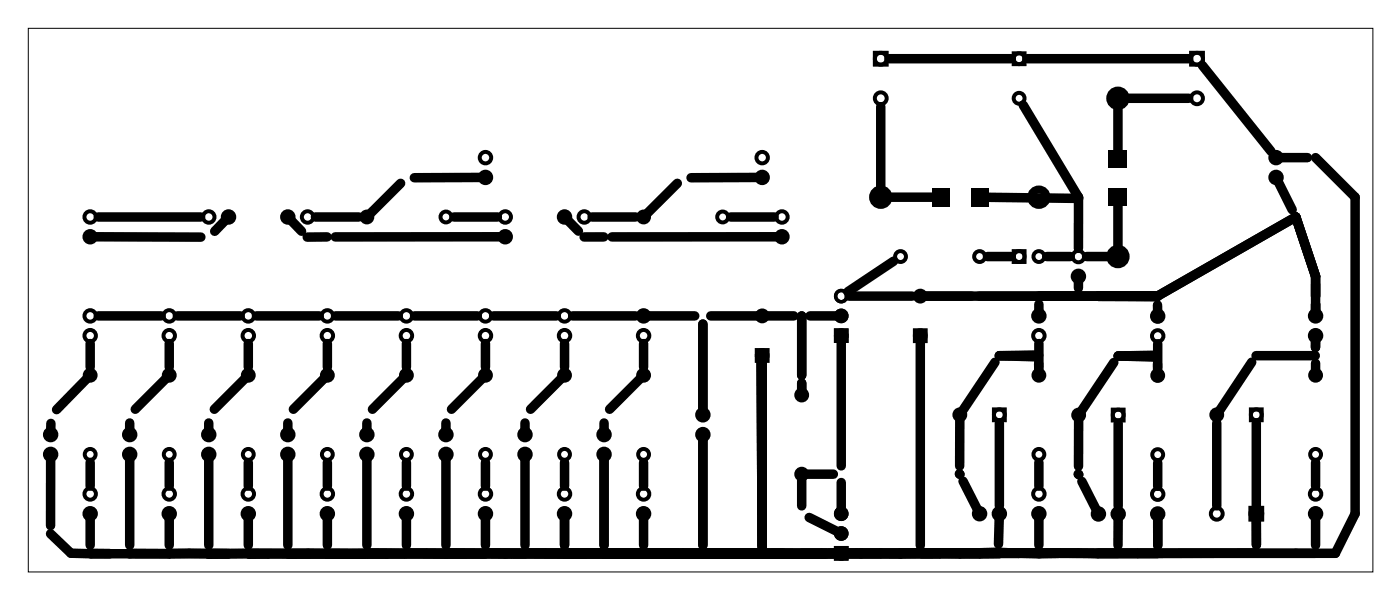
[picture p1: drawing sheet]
<svg xmlns="http://www.w3.org/2000/svg" width="180mm" height="77mm" viewBox="0 0 180 77" stroke-linecap="round" stroke-linejoin="round" font-family="sans-serif">
<path d="M3.6 3.6h172.8v69.8h-172.8z" fill="none" stroke="#000" stroke-width=".13"/>
<g fill="none" stroke="#000" stroke-width="1" stroke-linecap="butt">
<circle cx="143.7" cy="12.6" r="1"/>
<circle cx="113.2" cy="25.3" r="1"/>
<circle cx="133.5" cy="25.3" r="1"/>
<circle cx="143.7" cy="32.9" r="1"/>
</g>
<g fill="#000">
<path d="M119.9 24.1h2.2v2.4h-2.2zM124.8 24.1h2.2v2.4h-2.2zM142.5 24.2h2.4v2.2h-2.4zM142.5 19.3h2.4v2.2h-2.4z"/>
<path d="M107.2 42.2v1.8h1.8v-1.8zM107.6 43.1a.5 .5 0 0 1 1 0 .5 .5 0 0 1-1 0z"/>
<path d="M107.2 42.2v1.8h1.8v-1.8zM107.6 43.1a.5 .5 0 0 1 1 0 .5 .5 0 0 1-1 0z"/>
<path d="M107.2 70.1v1.9h1.8v-1.9zM107.6 71a.51 .51 0 0 1 1 0 .51 .51 0 0 1-1 0z"/>
<path d="M107.2 70.1v1.9h1.8v-1.9zM107.6 71a.51 .51 0 0 1 1 0 .51 .51 0 0 1-1 0z"/>
</g>
<g fill="none" stroke="#000" stroke-width=".43">
<circle cx="108.1" cy="68.5" r=".72"/>
<circle cx="108.1" cy="71" r=".72"/>
<circle cx="108.1" cy="66" r=".72"/>
</g>
<g fill="none" stroke="#000" stroke-width=".51">
<path d="M112.4 6.8h1.6v1.5h-1.6zM130.3 6.8h1.4v1.4h-1.4zM153.1 6.8h1.5v1.5h-1.5zM130.3 32.2h1.4v1.4h-1.4zM97.3 44.9h1.3v1.4h-1.3zM117.6 42.4h1.4v1.4h-1.4zM127.7 52.6h1.4v1.4h-1.4zM143 52.6h1.4v1.4h-1.4zM160.8 52.6h1.3v1.4h-1.3zM160.7 65.2h1.5v1.5h-1.5z"/>
<circle cx="113.2" cy="7.5" r=".76"/>
<circle cx="113.2" cy="12.6" r=".76"/>
<circle cx="131" cy="12.6" r=".7"/>
<circle cx="131" cy="7.5" r=".7"/>
<circle cx="153.8" cy="7.5" r=".76"/>
<circle cx="153.8" cy="12.6" r=".76"/>
<circle cx="11.6" cy="27.9" r=".74"/>
<circle cx="11.6" cy="30.4" r=".74"/>
<circle cx="26.8" cy="27.9" r=".74"/>
<circle cx="29.4" cy="27.9" r=".74"/>
<circle cx="37" cy="27.9" r=".74"/>
<circle cx="39.5" cy="27.9" r=".74"/>
<circle cx="47.1" cy="27.9" r=".7"/>
<circle cx="57.3" cy="27.9" r=".7"/>
<circle cx="62.4" cy="20.2" r=".74"/>
<circle cx="62.4" cy="22.8" r=".74"/>
<circle cx="64.9" cy="27.9" r=".74"/>
<circle cx="64.9" cy="30.4" r=".74"/>
<circle cx="72.5" cy="27.9" r=".74"/>
<circle cx="75.1" cy="27.9" r=".74"/>
<circle cx="82.7" cy="27.9" r=".7"/>
<circle cx="92.9" cy="27.9" r=".7"/>
<circle cx="97.9" cy="20.2" r=".74"/>
<circle cx="97.9" cy="22.8" r=".74"/>
<circle cx="100.5" cy="27.9" r=".74"/>
<circle cx="100.5" cy="30.4" r=".74"/>
<circle cx="115.7" cy="32.9" r=".7"/>
<circle cx="118.3" cy="38" r=".7"/>
<circle cx="125.9" cy="32.9" r=".7"/>
<circle cx="131" cy="32.9" r=".7"/>
<circle cx="133.5" cy="32.9" r=".7"/>
<circle cx="138.6" cy="32.9" r=".74"/>
<circle cx="138.6" cy="35.5" r=".74"/>
<circle cx="164" cy="20.2" r=".74"/>
<circle cx="164" cy="22.8" r=".74"/>
<circle cx="6.5" cy="55.8" r=".74"/>
<circle cx="6.5" cy="58.3" r=".74"/>
<circle cx="11.6" cy="40.6" r=".74"/>
<circle cx="11.6" cy="43.1" r=".74"/>
<circle cx="11.6" cy="58.3" r=".7"/>
<circle cx="11.6" cy="48.2" r=".7"/>
<circle cx="16.7" cy="55.8" r=".74"/>
<circle cx="16.7" cy="58.3" r=".74"/>
<circle cx="21.7" cy="40.6" r=".74"/>
<circle cx="21.7" cy="43.1" r=".74"/>
<circle cx="21.7" cy="58.3" r=".7"/>
<circle cx="21.7" cy="48.2" r=".7"/>
<circle cx="26.8" cy="55.8" r=".74"/>
<circle cx="26.8" cy="58.3" r=".74"/>
<circle cx="31.9" cy="40.6" r=".74"/>
<circle cx="31.9" cy="43.1" r=".74"/>
<circle cx="31.9" cy="58.3" r=".7"/>
<circle cx="31.9" cy="48.2" r=".7"/>
<circle cx="37" cy="55.8" r=".74"/>
<circle cx="37" cy="58.3" r=".74"/>
<circle cx="42.1" cy="40.6" r=".74"/>
<circle cx="42.1" cy="43.1" r=".74"/>
<circle cx="42.1" cy="58.3" r=".7"/>
<circle cx="42.1" cy="48.2" r=".7"/>
<circle cx="47.1" cy="55.8" r=".74"/>
<circle cx="47.1" cy="58.3" r=".74"/>
<circle cx="52.2" cy="40.6" r=".74"/>
<circle cx="52.2" cy="43.1" r=".74"/>
<circle cx="52.2" cy="58.3" r=".7"/>
<circle cx="52.2" cy="48.2" r=".7"/>
<circle cx="57.3" cy="55.8" r=".74"/>
<circle cx="57.3" cy="58.3" r=".74"/>
<circle cx="62.4" cy="40.6" r=".74"/>
<circle cx="62.4" cy="43.1" r=".74"/>
<circle cx="62.4" cy="58.3" r=".7"/>
<circle cx="62.4" cy="48.2" r=".7"/>
<circle cx="67.5" cy="55.8" r=".74"/>
<circle cx="67.5" cy="58.3" r=".74"/>
<circle cx="72.5" cy="40.6" r=".74"/>
<circle cx="72.5" cy="43.1" r=".74"/>
<circle cx="72.5" cy="58.3" r=".7"/>
<circle cx="72.5" cy="48.2" r=".7"/>
<circle cx="77.6" cy="55.8" r=".74"/>
<circle cx="77.6" cy="58.3" r=".74"/>
<circle cx="82.7" cy="40.6" r=".74"/>
<circle cx="82.7" cy="43.1" r=".74"/>
<circle cx="82.7" cy="58.3" r=".7"/>
<circle cx="82.7" cy="48.2" r=".7"/>
<circle cx="90.3" cy="53.3" r=".74"/>
<circle cx="90.3" cy="55.8" r=".74"/>
<circle cx="97.9" cy="45.6" r=".7"/>
<circle cx="97.9" cy="40.6" r=".7"/>
<circle cx="103" cy="50.7" r=".7"/>
<circle cx="118.3" cy="43.1" r=".7"/>
<circle cx="123.3" cy="53.3" r=".7"/>
<circle cx="128.4" cy="53.3" r=".7"/>
<circle cx="133.5" cy="40.6" r=".74"/>
<circle cx="133.5" cy="43.1" r=".74"/>
<circle cx="133.5" cy="58.3" r=".7"/>
<circle cx="133.5" cy="48.2" r=".7"/>
<circle cx="138.6" cy="53.3" r=".7"/>
<circle cx="143.7" cy="53.3" r=".7"/>
<circle cx="148.8" cy="40.6" r=".74"/>
<circle cx="148.8" cy="43.1" r=".74"/>
<circle cx="148.8" cy="58.4" r=".7"/>
<circle cx="148.8" cy="48.2" r=".7"/>
<circle cx="156.4" cy="53.3" r=".7"/>
<circle cx="161.4" cy="53.3" r=".7"/>
<circle cx="169.1" cy="40.6" r=".74"/>
<circle cx="169.1" cy="43.1" r=".74"/>
<circle cx="169.1" cy="58.3" r=".7"/>
<circle cx="169.1" cy="48.2" r=".7"/>
<circle cx="11.6" cy="63.4" r=".74"/>
<circle cx="11.6" cy="66" r=".74"/>
<circle cx="21.7" cy="63.4" r=".74"/>
<circle cx="21.7" cy="66" r=".74"/>
<circle cx="31.9" cy="63.4" r=".74"/>
<circle cx="31.9" cy="66" r=".74"/>
<circle cx="42.1" cy="63.4" r=".74"/>
<circle cx="42.1" cy="66" r=".74"/>
<circle cx="52.2" cy="63.4" r=".74"/>
<circle cx="52.2" cy="66" r=".74"/>
<circle cx="62.4" cy="63.4" r=".74"/>
<circle cx="62.4" cy="66" r=".74"/>
<circle cx="72.5" cy="63.4" r=".74"/>
<circle cx="72.5" cy="66" r=".74"/>
<circle cx="82.7" cy="63.4" r=".74"/>
<circle cx="82.7" cy="66" r=".74"/>
<circle cx="103" cy="60.9" r=".7"/>
<circle cx="125.9" cy="66" r=".74"/>
<circle cx="128.4" cy="66" r=".74"/>
<circle cx="133.5" cy="63.4" r=".74"/>
<circle cx="133.5" cy="66" r=".74"/>
<circle cx="141.2" cy="66" r=".74"/>
<circle cx="143.7" cy="66" r=".74"/>
<circle cx="148.8" cy="63.5" r=".74"/>
<circle cx="148.8" cy="66" r=".74"/>
<circle cx="156.4" cy="66" r=".76"/>
<circle cx="161.4" cy="66" r=".76"/>
<circle cx="169.1" cy="63.4" r=".74"/>
<circle cx="169.1" cy="66" r=".74"/>
</g>
<g fill="none" stroke="#000" stroke-width=".44">
<circle cx="108.1" cy="38" r=".72"/>
<circle cx="108.1" cy="43.1" r=".72"/>
<circle cx="108.1" cy="40.6" r=".72"/>
</g>
<g fill="none" stroke="#000" stroke-width="1.2">
<path d="M113.2 13.7v11.6h6.8M114.3 7.5h15.7M131.5 13.5l7.1 11.8v6.6M132 7.5h20.8M152.8 12.6h-9.1v6.9M154.5 8.4l8.8 11M11.6 30.4h14.2M12.6 27.9h13.2M29.4 27.9l-1.8 1.8M37 27.9l1.8 1.8M40.5 27.9h5.6M42 30.4h-2.5"/>
<path d="M51.5 23.5l-4.4 4.4M58.4 27.9h5.5M62.4 22.8h-9.2M64.9 30.4h-21.8M72.5 27.9l1.8 1.8M76.1 27.9h5.6M77.6 30.4h-2.5M87 23.5l-4.3 4.4M93.9 27.9h5.6M97.9 22.8h-9.1M100.5 30.4h-21.9M109.1 38h8.1"/>
<path d="M114.8 33.5l-5.9 4M118.4 38h-.1h30.4M126.8 25.3l11.8 .2M126.9 32.9h3.1M133.5 39.1v1.5M134.5 32.9h3M138.6 35.5v1.5M141.1 38h7.6zM143.7 26.3v6.6h-4.1M148.7 38l17.8-10.1 2.6 7.6v5.1M148.7 38l-7.5 .1h7.5M148.8 39.2v1.4"/>
<path d="M164 20.2h4M164 22.8l2.1 4.1M169.1 20.2l5 5.1v40.7l-2.5 5h-114.3M6.5 58.3v9.2M6.5 54.4v1.4M11.6 44.1v3M11.6 59.4v3M11.6 48.2l-4.3 4.4M12.6 40.6h8.1M16.7 54.3v1.5M16.7 58.3v11.7M21.7 44.1v3"/>
<path d="M21.7 59.4v3M21.7 48.2l-4.3 4.3M22.8 40.6h8.1M26.8 54.3v1.5M26.8 58.3v11.7M31.9 44.1v3M31.9 59.4v3M31.9 48.2l-4.4 4.3M33 40.6h8M37 54.3v1.5M37 58.3v11.7M42.1 44.1v3"/>
<path d="M42.1 59.4v3M42.1 48.2l-4.4 4.3M43.1 40.6h8.1M47.1 54.3v1.5M47.1 58.3v11.7M52.2 44.1v3M52.2 59.4v3M52.2 48.2l-4.3 4.3M53.3 40.6h8M57.3 54.3v1.5M57.3 58.3v11.7M62.4 48.2l-4.4 4.3"/>
<path d="M62.4 44.1v3M62.4 59.4v3M63.4 40.6h8.1M67.5 54.3v1.5M67.5 58.3v11.7M72.5 48.2l-4.3 4.3M72.5 44.1v3M72.5 59.4v3M73.6 40.6h8.1M77.6 54.3v1.5M77.6 58.3v11.7M82.7 48.2l-4.4 4.3"/>
<path d="M82.7 40.6h6.6M82.7 44.1v3M82.7 59.4v3M90.3 41.6v11.7M90.3 55.8v14.2M91.3 40.6h10.7M97.8 46.1l.1 24.9M97.9 45.6v24.4M103 40.6v7.6M103 49.2v1.5M104.1 40.6h4M108.1 43.1v16.7"/>
<path d="M118.3 43.1v26.9M127.9 46.5l-4.6 6.8v6.5M128.4 45.7l5.1-.1-.2 .2zM128.4 45.7h5.1M128.4 54.3v10.7M133.5 46.7v1.5M133.5 44.1v3M133.5 59.4v3M143.1 46.5l-4.5 6.8v6.6M143.7 45.7l5-.1-.2 .2zM143.7 45.7h5M143.7 54.3v10.7"/>
<path d="M148.8 46.7v1.5M148.8 44.1v3.1M148.8 59.4v3M156.4 54.3v10.7M160.9 46.5l-4.5 6.8M161.4 45.7h7.6M161.4 54.3v10.7M169.1 44.6v-1.5l-.1 1.5M169.1 46.6v1.6M169.1 59.4v3M6.5 68.5l2.6 2.5 2.6 .1M11.6 66v4"/>
<path d="M11.6 71l2.5 .1h-2.4M11.7 71.1h30.5M16.7 71l5.1 .1M21.7 71l7.7 .1h-7.6M21.7 66v4M26.8 71l10.2 .1-5.1-.1-5.1 .1M31.9 71l12.8 .1-5.1-.1-7.6 .1h2.5M31.9 66v4M37 71l15.2 .1M42.1 66v4M42.1 71l25.4 .1M42.2 71.1h-.1"/>
<path d="M47.2 71l10.2 .1M47.2 71l-10.1 .1h5.1M49.7 71.1h12.7M49.7 71.1h-7.6M49.7 71.1h-5M52.2 66v4M52.2 71l63.5 .1M54.8 71l-12.7 .1M57.3 71l5.1 .1M57.3 71l17.9 .1M62.4 66v4M62.4 71l-5.1 .1"/>
<path d="M62.4 71l10.2 .1 5-.1M62.4 71l5.1 .1M62.4 71l12.8 .1M67.5 71l30.5 .1-5.1-.1M67.6 71l2.4 .1M72.5 66v4M75.2 71.1h2.5l-5.2-.1 33.2 .1M82.7 66v4M85.3 71l-2.6 .1M87.8 71.1h7.6l5.2-.1 5.1 .1M92.9 71.1l-7.7-.1-5.1 .1-10-.1-5.2 .1-12.6-.1 10.1 .1M95.4 71l-7.6 .1h-7.6"/>
<path d="M99.1 71.1h26.8h-10.1M103 71l3.3 .1h-.6M104 66.4l4.1 2.1M107.1 60.9h-4.1v4.1M108.1 71l5.1 .1M108.1 62v4M110.7 71l-15.2 .1h20.3M115.7 71v.1M123.3 71l5-.1 2.7 .1M123.3 60.8l.1 .1-.1-.1M123.8 61.8l2.1 4.2M125.8 71h-15.2"/>
<path d="M128.4 71l-10 .1h2.4M128.4 66l-.1 3.9M131 71h5M133.5 71h5.1l2.5 .1M133.5 66v4M138.6 60.9h.1M139 61.8l2.2 4.2M141.1 71.1h2.6M143.7 66v4M148.8 66v4M148.8 71.1l-30.6-.1-12.5 .1M161.4 66l.1 3.9"/>
<path d="M169.1 66v4"/>
</g>
</svg>
